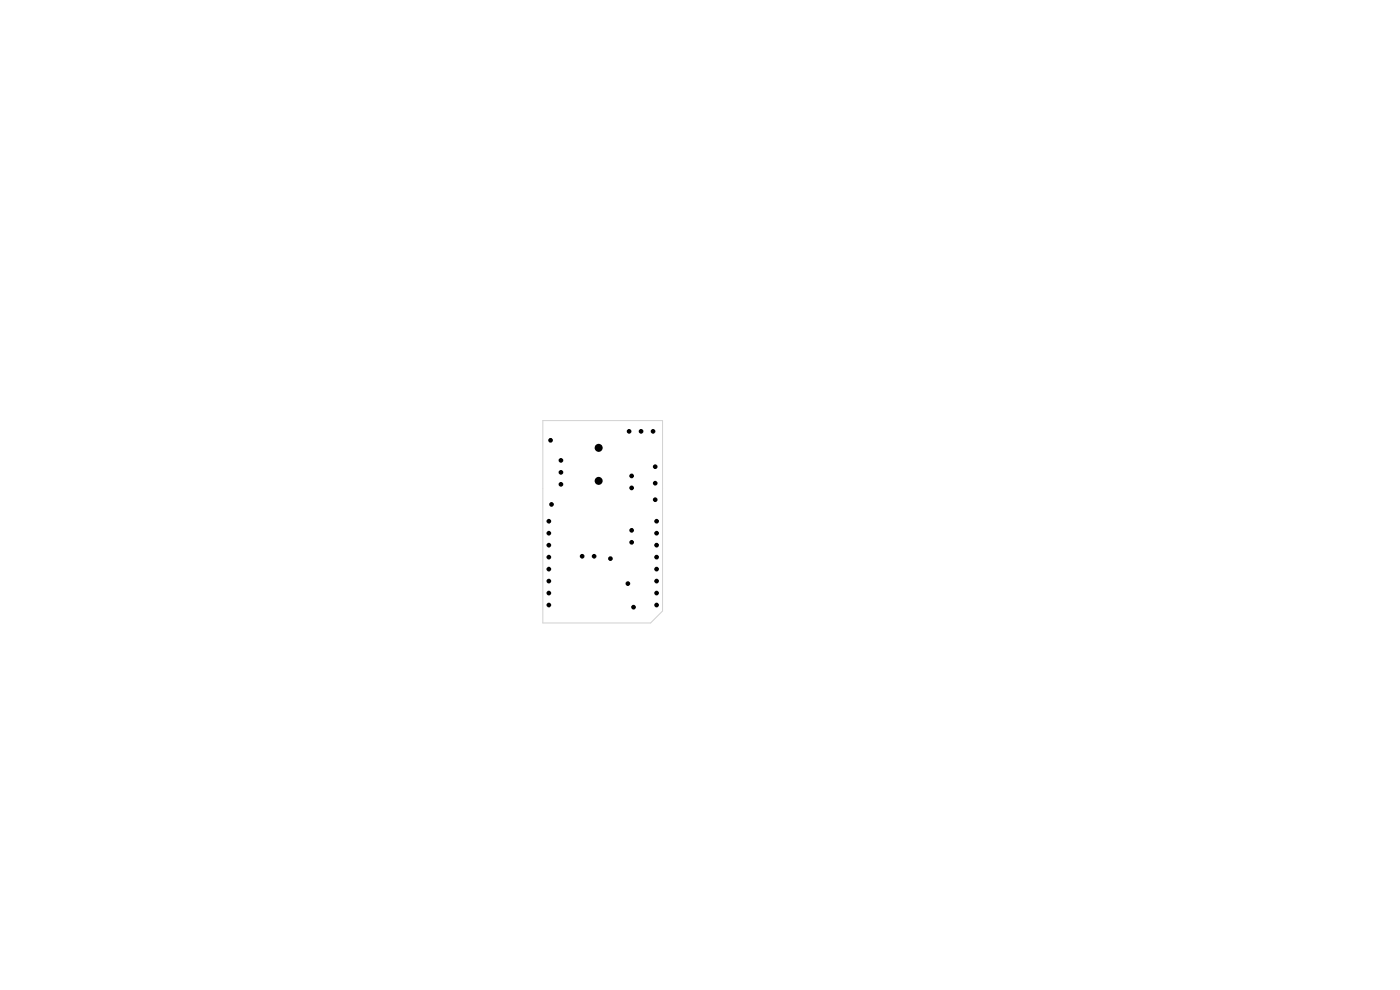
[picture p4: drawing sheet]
<svg xmlns="http://www.w3.org/2000/svg" width="297mm" height="210mm" viewBox="0 0 297 210" stroke-linecap="round" stroke-linejoin="round" font-family="sans-serif">
<path d="M115.2 89.2h25.4v40.4l-2.6 2.6h-22.8z" fill="none" stroke="#d0d2cd" stroke-width=".21"/>
<g fill="#000">
<circle cx="116.8" cy="93.4" r=".5"/>
<circle cx="119" cy="97.7" r=".5"/>
<circle cx="127" cy="95" r=".85"/>
<circle cx="133.5" cy="91.5" r=".5"/>
<circle cx="136" cy="91.5" r=".5"/>
<circle cx="138.5" cy="91.5" r=".5"/>
<circle cx="139" cy="99" r=".5"/>
<circle cx="116.4" cy="115.6" r=".5"/>
<circle cx="116.4" cy="113.1" r=".5"/>
<circle cx="116.4" cy="110.6" r=".5"/>
<circle cx="116.4" cy="118.2" r=".5"/>
<circle cx="117" cy="107" r=".5"/>
<circle cx="119" cy="100.2" r=".5"/>
<circle cx="119" cy="102.7" r=".5"/>
<circle cx="123.5" cy="118" r=".5"/>
<circle cx="126" cy="118" r=".5"/>
<circle cx="127" cy="102" r=".85"/>
<circle cx="129.5" cy="118.5" r=".5"/>
<circle cx="134" cy="101" r=".5"/>
<circle cx="134" cy="115" r=".5"/>
<circle cx="134" cy="112.5" r=".5"/>
<circle cx="134" cy="103.5" r=".5"/>
<circle cx="139" cy="102.5" r=".5"/>
<circle cx="139" cy="106" r=".5"/>
<circle cx="139.3" cy="118.2" r=".5"/>
<circle cx="139.3" cy="113.1" r=".5"/>
<circle cx="139.3" cy="115.6" r=".5"/>
<circle cx="139.3" cy="110.6" r=".5"/>
<circle cx="116.4" cy="120.7" r=".5"/>
<circle cx="116.4" cy="125.8" r=".5"/>
<circle cx="116.4" cy="123.3" r=".5"/>
<circle cx="116.4" cy="128.3" r=".5"/>
<circle cx="133.2" cy="123.8" r=".5"/>
<circle cx="134.4" cy="128.8" r=".5"/>
<circle cx="139.3" cy="123.3" r=".5"/>
<circle cx="139.3" cy="120.7" r=".5"/>
<circle cx="139.3" cy="125.8" r=".5"/>
<circle cx="139.3" cy="128.3" r=".5"/>
</g>
</svg>
